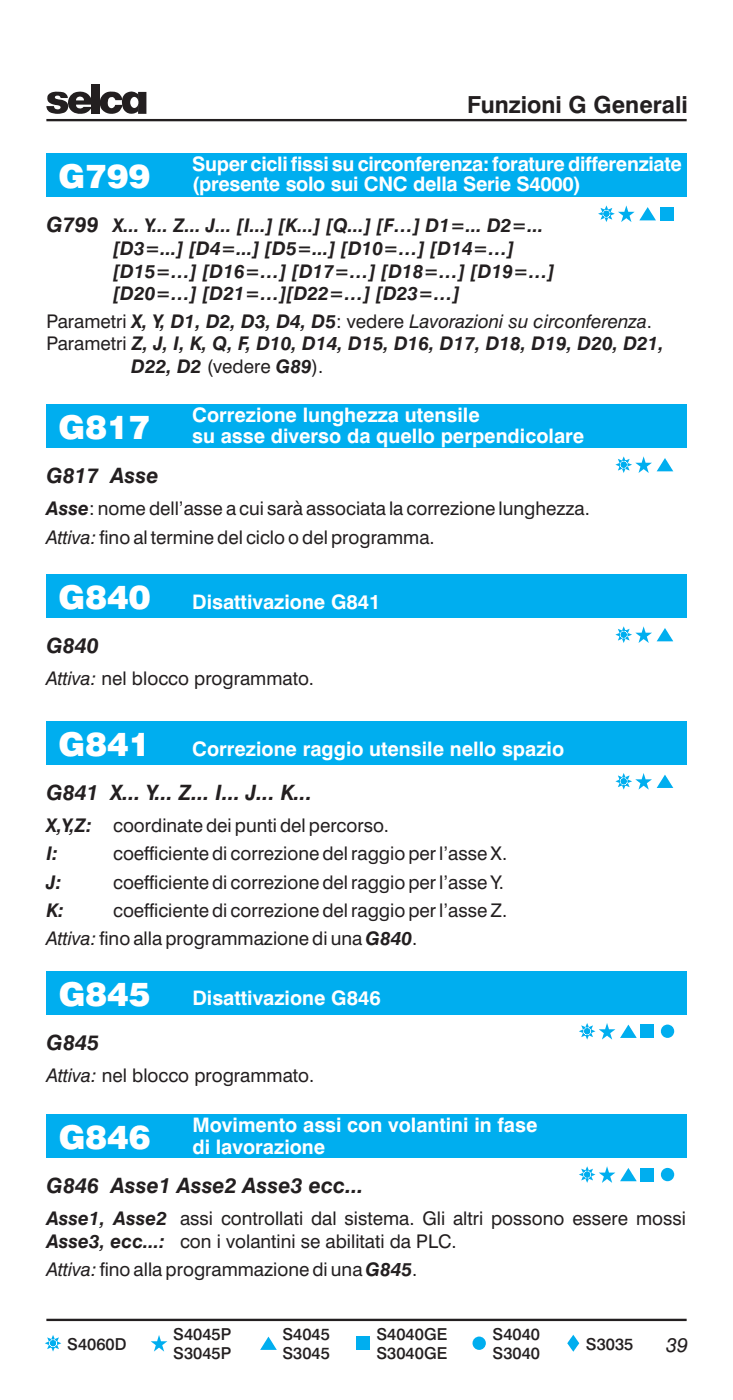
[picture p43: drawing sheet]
<svg xmlns="http://www.w3.org/2000/svg" width="110mm" height="210mm" viewBox="0 0 110 210" stroke-linecap="round" stroke-linejoin="round" font-family="sans-serif">
<defs><g id="words">
<g font-size="4.9" fill="#fff">
<text x="8.8" y="28.2">G799</text>
<text x="8.8" y="26.7">G71</text>
<text x="8.8" y="28.2">G26</text>
<text x="12.8" y="26.7">26</text>
<text x="8.8" y="65.9">G817</text>
<text x="12.8" y="65.9">26</text>
<text x="8.8" y="89.9">G71</text>
<text x="12.8" y="89.9">26</text>
<text x="8.8" y="91.4">G840</text>
<text x="8.8" y="91.4">G26</text>
<text x="8.8" y="113.4">G841</text>
<text x="8.8" y="111.9">G71</text>
<text x="8.8" y="113.4">G26</text>
<text x="12.8" y="111.9">26</text>
<text x="8.8" y="149.4">G71</text>
<text x="12.9" y="149.4">26</text>
<text x="8.8" y="150.9">G845</text>
<text x="8.8" y="150.9">G26</text>
<text x="8.8" y="172.4">G846</text>
<text x="8.8" y="170.9">G71</text>
<text x="8.8" y="172.4">G26</text>
<text x="12.9" y="170.9">26</text>
</g>
<text font-size="3.5" fill="#231f20" x="70.1" y="17">Funzioni G Generali</text>
<g font-size="3.2" fill="#231f20">
<text x="7" y="34.8">G799</text>
<text x="7" y="72.5">G817 Asse</text>
<text x="7" y="98">G840</text>
<text x="7" y="120">G841 X... Y... Z... I... J... K...</text>
<text x="7" y="157.5">G845</text>
<text x="7" y="179">G846 Asse1 Asse2 Asse3 ecc...</text>
</g>
<g font-size="3" fill="#fff">
<text x="28.8" y="25.6">Superciclifissisucirconferenza:foraturedifferenziate</text>
<text x="28.8" y="28.6">(presente solo sui CNC della Serie S4000)</text>
<text x="28.8" y="63.3">Correzione lunghezza utensile</text>
<text x="28.8" y="66.4">su asse diverso da quello perpendicolare</text>
<text x="28.8" y="91.3">Disattivazione G841</text>
<text x="28.8" y="113.4">Correzione raggio utensile nello spazio</text>
<text x="28.8" y="150.8">Disattivazione G846</text>
<text x="28.8" y="169.8">Movimento assi con volantini in fase</text>
<text x="28.8" y="173.1">di lavorazione</text>
</g>
<text font-size="3" fill="#231f20" x="99.9" y="202.8">39</text>
<g font-size="2.8" fill="#231f20">
<text x="17" y="34.8">X... Y... Z... J... [I...] [K...] [Q...] [F…] D1=... D2=...</text>
<text x="17" y="38.3">[D3=...] [D4=...] [D5=...] [D10=…] [D14=…]</text>
<text x="17" y="41.7">[D15=…] [D16=…] [D17=…] [D18=…] [D19=…]</text>
<text x="17" y="45.1">[D20=…] [D21=…][D22=…] [D23=…]</text>
<text x="7" y="49.1">Parametri X, Y, D1, D2, D3, D4, D5: vedere Lavorazioni su circonferenza.</text>
<text x="7" y="52.5">Parametri Z, J, I, K, Q, F, D10, D14, D15, D16, D17, D18, D19, D20, D21,</text>
<text x="19.7" y="55.9">D22, D2 (vedere G89).</text>
<text x="7" y="77.3">Asse: nomedell’asseacuisaràassociatalacorrezionelunghezza.</text>
<text x="7" y="81.6">Attiva:finoalterminedelcicloodelprogramma.</text>
<text x="7" y="102.8">Attiva: nel blocco programmato.</text>
<text x="7" y="124.8">X,Y,Z:</text>
<text x="17" y="124.8">coordinatedeipuntidelpercorso.</text>
<text x="7" y="129.1">I:</text>
<text x="17" y="129.1">coefficientedicorrezionedelraggioperl’asseX.</text>
<text x="7" y="133.3">J:</text>
<text x="7" y="137.5">K:</text>
<text x="17" y="133.3">coefficientedicorrezionedelraggioperl’asseY.</text>
<text x="17" y="137.5">coefficientedicorrezionedelraggioperl’asseZ.</text>
<text x="7" y="141.8">Attiva:finoallaprogrammazionediunaG840.</text>
<text x="7" y="162.3">Attiva: nel blocco programmato.</text>
<text x="7" y="183.8">Asse1, Asse2 assi controllati dal sistema. Gli altri possono essere mossi</text>
<text x="7" y="191.5">Attiva:finoallaprogrammazionediunaG845.</text>
<text x="7" y="187.2">Asse3, ecc...:</text>
<text x="27" y="187.2">con i volantini se abilitati da PLC.</text>
</g>
<g font-size="2.5" fill="#231f20">
<text x="10.1" y="202.5">S4060D</text>
<text x="26" y="201">S4045P</text>
<text x="26" y="203.9">S3045P</text>
<text x="42.4" y="201">S4045</text>
<text x="42.4" y="203.9">S3045</text>
<text x="56.5" y="201">S4040GE</text>
<text x="56.5" y="203.9">S3040GE</text>
<text x="73.9" y="201">S4040</text>
<text x="73.9" y="203.9">S3040</text>
<text x="87.9" y="202.5">S3035</text>
</g>
</g></defs>
<path d="M7 198h96" fill="none" stroke="#231f20" stroke-width=".35"/>
<g fill="#00aeef">
<path d="M86 200.2l.9 1.3-.9 1.3-.9-1.3z" fill-rule="evenodd"/>
<path d="M40.3 200.5l1.2 2h-2.5z" fill-rule="evenodd"/>
<path d="M7.1 200.6l2.1 .9-2.1 .9 .9-2.1 .8 2.1-2.1-.9 2.1-.9-.8 2.2z" fill-rule="evenodd"/>
<path d="M87.2 153.8l2.1 .9-2.1 .9 .8-2.1 .9 2.1-2.1-.9 2.1-.9-.9 2.2z" fill-rule="evenodd"/>
<path d="M94.2 153.7l1.3 2h-2.5z" fill-rule="evenodd"/>
<path d="M87.2 175.3l2.1 .9-2.1 .9 .8-2.1 .9 2.1-2.1-.9 2.1-.9-.9 2.2z" fill-rule="evenodd"/>
<path d="M94.2 175.2l1.3 2h-2.5z" fill-rule="evenodd"/>
<circle cx="71.8" cy="201.5" r="1"/>
<circle cx="100.1" cy="154.7" r="1"/>
<circle cx="100.1" cy="176.2" r="1"/>
</g>
<g fill="#00aeef">
<path d="M22.6 201.2h1l.2-.9 .3 .9h1l-.8 .6 .3 1-.8-.6-.7 .6 .3-1z"/>
<path d="M53.4 200.5h2v2h-2z"/>
<path d="M7 145.7h96v6.5h-96z"/>
<path d="M89.8 154.4h.9l.3-.9 .3 .9h1l-.8 .6 .3 1-.8-.6-.8 .6 .3-1z"/>
<path d="M96.1 153.7h2v2h-2z"/>
<path d="M7 167.2h96v6.5h-96z"/>
<path d="M89.8 175.9h.9l.3-.9 .3 .9h1l-.8 .6 .3 1-.8-.6-.8 .6 .3-1z"/>
<path d="M96.1 175.2h2v2h-2z"/>
</g>
<path d="M7 18h96" fill="none" stroke="#231f20" stroke-width=".35"/>
<path d="M13.8 12.7h1.2v4.4h-1.2z" fill="#231f20"/>
<g fill="#231f20">
<path d="M10.6 14.4a1.73 1.73 0 0 0-.1 2.1 1.73 1.73 0 0 0 2.1 .5 1.81 1.81 0 0 0 1.2-1h-1.3a.62 .62 0 0 1-.7 .3 .62 .62 0 0 1-.4-.6h2.4a1.84 1.84 0 0 0-1.1-1.9 1.84 1.84 0 0 0-2.1 .6zM11.5 14.7a.6 .6 0 0 1 .7-.2 .6 .6 0 0 1 .4 .6h-1.2z" fill-rule="evenodd"/>
<path d="M7.3 14.2a2.37 2.37 0 0 1 2.7 0l.2 .5h-1.1l-.1-.1a.46 .46 0 0 0-.8 0l.3 .3a1.63 1.63 0 0 1 1.7 .8 1.13 1.13 0 0 1-1.2 1.4 1.76 1.76 0 0 1-2-.8v-.4h1.1a.55 .55 0 0 0 .3 .5 .55 .55 0 0 0 .6-.1l.1-.2-.2-.2-1-.2a.92 .92 0 0 1-.6-1.5z" fill-rule="evenodd"/>
<path d="M15.4 14.3a1.81 1.81 0 0 1 2.9 .4v.3h-1a.58 .58 0 0 0-.7-.4 .58 .58 0 0 0-.4 .7 .66 .66 0 0 0 .7 .9l.4-.5h1.1a1.72 1.72 0 0 1-2.5 1.2 1.72 1.72 0 0 1-.5-2.6z" fill-rule="evenodd"/>
<path d="M20.7 13.8h1.3v3.3h-1.3z" fill-rule="evenodd"/>
<path d="M18.7 14.1a1.46 1.46 0 0 1 2 .1v.9a.57 .57 0 0 0-.6-.6 .57 .57 0 0 0-.5 .5 .74 .74 0 0 0 0 .9 .74 .74 0 0 0 .8 .2l.3-.4v1a1.48 1.48 0 0 1-1.7 .2 1.48 1.48 0 0 1-.7-1.6v-.5z" fill-rule="evenodd"/>
</g>
<g fill="#00aeef">
<path d="M7 60.7h96v6.5h-96z"/>
<path d="M95.3 69.4h.9l.3-.9 .3 .9h1l-.8 .6 .3 1-.8-.6-.8 .6 .3-1z"/>
<path d="M95.3 94.9h.9l.3-.9 .3 .9h1l-.8 .6 .3 1-.8-.6-.8 .6 .3-1z"/>
<path d="M7 86.2h96v6.5h-96z"/>
<path d="M95.3 116.9h.9l.3-.9 .3 .9h1l-.8 .6 .3 1-.8-.6-.8 .6 .3-1z"/>
<path d="M7 108.2h96v6.5h-96z"/>
<path d="M92.7 31.8h.9l.3-1 .3 1h1l-.8 .6 .3 .9-.8-.6-.8 .6 .3-.9z"/>
<path d="M99 31.1h2v2h-2z"/>
<path d="M7 23h96v6.5h-96z"/>
</g>
<g fill="#00aeef">
<path d="M92.6 68.8l2.2 .9-2.2 .9 .9-2.1 .9 2.1-2.1-.9 2.1-.9-.9 2.2z" fill-rule="evenodd"/>
<path d="M99.7 68.7l1.3 2h-2.5z" fill-rule="evenodd"/>
<path d="M92.6 94.3l2.2 .9-2.2 .9 .9-2.1 .9 2.1-2.1-.9 2.1-.9-.9 2.2z" fill-rule="evenodd"/>
<path d="M99.7 94.2l1.3 2h-2.5z" fill-rule="evenodd"/>
<path d="M92.6 116.3l2.2 .9-2.2 .9 .9-2.1 .9 2.1-2.1-.9 2.1-.9-.9 2.2z" fill-rule="evenodd"/>
<path d="M99.7 116.2l1.3 2h-2.5z" fill-rule="evenodd"/>
<path d="M90 31.2l2.2 .9-2.2 .9 .9-2.2 .9 2.2-2.1-.9 2.1-.9-.9 2.1z" fill-rule="evenodd"/>
<path d="M97.1 31.1l1.3 2h-2.5z" fill-rule="evenodd"/>
</g>
<use href="#words"/>
</svg>
